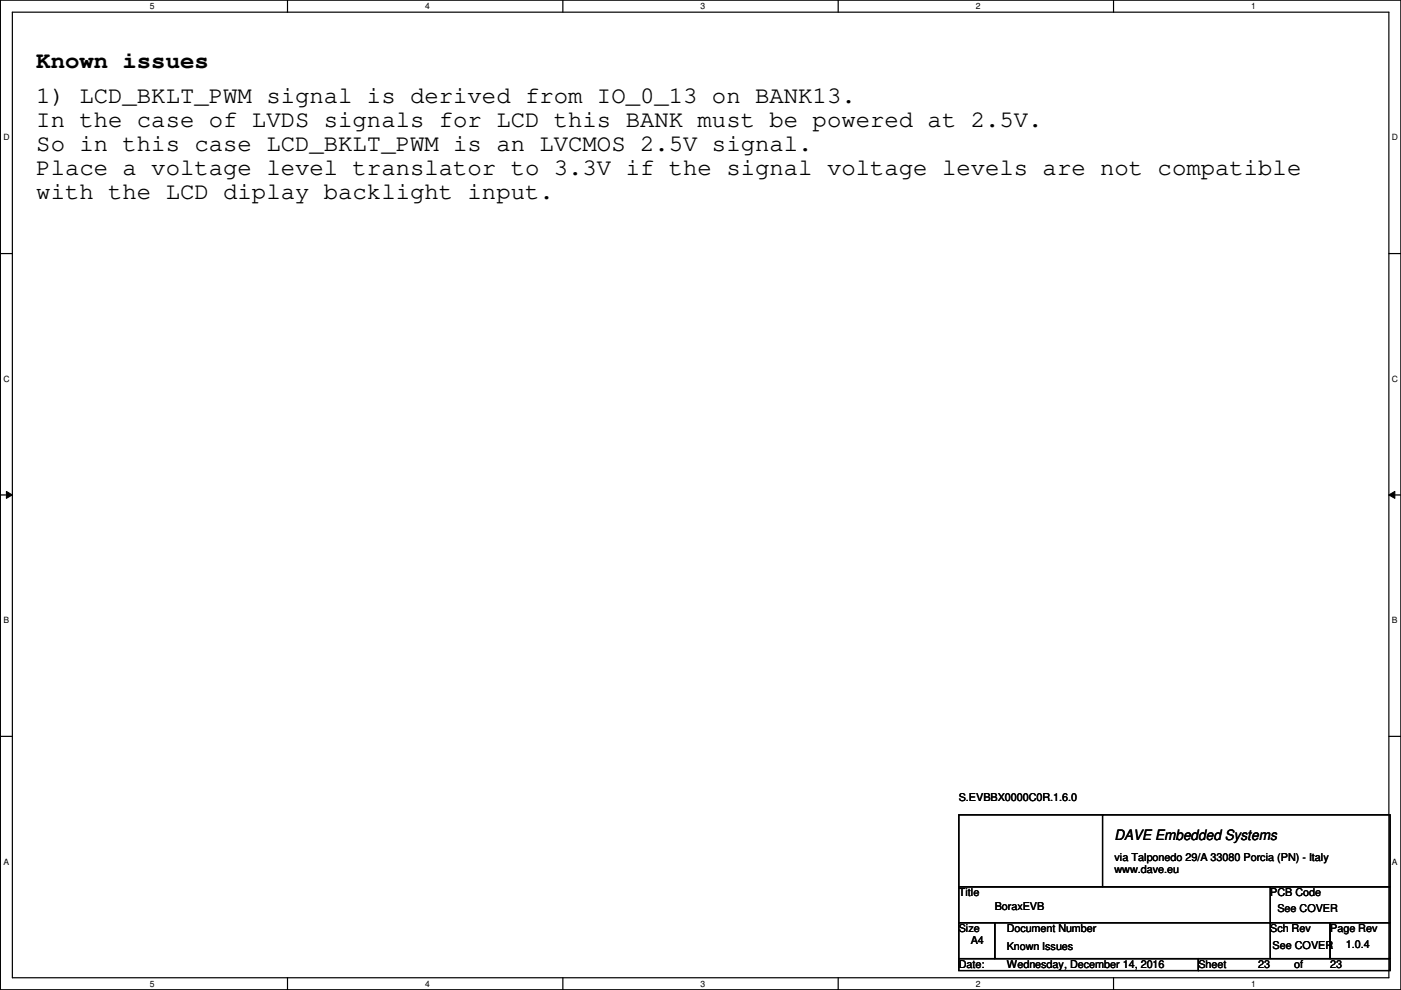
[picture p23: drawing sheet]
<svg xmlns="http://www.w3.org/2000/svg" width="297mm" height="210mm" viewBox="0 0 297 210" stroke-linecap="round" stroke-linejoin="round" font-family="sans-serif">
<defs><g id="words">
<g font-size="5.1">
<text x="7.7" y="14.5">Known issues</text>
<text x="7.7" y="21.9">1) LCD_BKLT_PWM signal is derived from IO_0_13 on BANK13.</text>
<text x="7.7" y="27">In the case of LVDS signals for LCD this BANK must be powered at 2.5V.</text>
<text x="7.7" y="32">So in this case LCD_BKLT_PWM is an LVCMOS 2.5V signal.</text>
<text x="7.7" y="37.1">Place a voltage level translator to 3.3V if the signal voltage levels are not compatible</text>
<text x="7.7" y="42.2">with the LCD diplay backlight input.</text>
</g>
<text font-size="3" x="236.3" y="178.1">DAVE Embedded Systems</text>
<g font-size="2.3">
<text x="203.3" y="169.8">S.EVBBX0000C0R.1.6.0</text>
<text x="236.3" y="182.5">via Talponedo 29/A 33080 Porcia (PN) - Italy</text>
<text x="236.3" y="185">www.dave.eu</text>
<text x="203.3" y="190.1">Title</text>
<text x="269.3" y="190.1">PCB Code</text>
<text x="203.3" y="197.7">Size</text>
<text x="210.9" y="192.9">BoraxEVB</text>
<text x="213.4" y="197.7">Document Number</text>
<text x="269.3" y="197.7">Sch Rev</text>
<text x="270.8" y="193.4">See COVER</text>
<text x="282" y="197.7">Page Rev</text>
<text x="205.8" y="200.2">A4</text>
<text x="213.4" y="201.5">Known Issues</text>
<text x="269.8" y="201.3">See COVER</text>
<text x="285.3" y="201">1.0.4</text>
<text x="203.3" y="205.3">Date:</text>
<text x="213.4" y="205.3">Wednesday, December 14, 2016</text>
<text x="254.1" y="205.3">Sheet</text>
<text x="266.8" y="205.3">23</text>
<text x="274.4" y="205.3">of</text>
<text x="282" y="205.3">23</text>
</g>
<g font-size="1.8">
<text x="31.8" y="1.9">5</text>
<text x="90.1" y="1.9">4</text>
<text x="148.5" y="1.9">3</text>
<text x="206.9" y="1.9">2</text>
<text x="265.3" y="1.9">1</text>
<text x=".7" y="29.8">D</text>
<text x="295.1" y="29.8">D</text>
<text x=".7" y="80.9">C</text>
<text x="295.1" y="80.9">C</text>
<text x=".7" y="132.1">B</text>
<text x="295.1" y="132.1">B</text>
<text x=".7" y="183.3">A</text>
<text x="295.1" y="183.3">A</text>
<text x="31.8" y="209.2">5</text>
<text x="90.1" y="209.2">4</text>
<text x="148.5" y="209.2">3</text>
<text x="206.9" y="209.2">2</text>
<text x="265.3" y="209.2">1</text>
</g>
</g></defs>
<path d="M.1 0h296.9v209.8h-296.9zM2.6 2.6h291.9v204.7h-291.9z" fill="none" stroke="#000" stroke-width=".25"/>
<g fill="#fff">
<path d="M31.8 .3h1v2h-1z"/>
<path d="M31.8 207.6h1v1.9h-1z"/>
</g>
<path d="M61 0v2.6M61 207.3v2.5" fill="none" stroke="#000" stroke-width=".25"/>
<g fill="#fff">
<path d="M90.1 .3h1v2h-1z"/>
<path d="M90.1 207.6h1v1.9h-1z"/>
</g>
<path d="M119.3 0v2.6M119.3 207.3v2.5" fill="none" stroke="#000" stroke-width=".25"/>
<g fill="#fff">
<path d="M148.5 .3h1v2h-1z"/>
<path d="M148.5 207.6h1v1.9h-1z"/>
</g>
<path d="M177.7 0v2.6M177.7 207.3v2.5" fill="none" stroke="#000" stroke-width=".25"/>
<g fill="#fff">
<path d="M206.9 .3h1v2h-1z"/>
<path d="M206.9 207.6h1v1.9h-1z"/>
</g>
<path d="M236.1 0v2.6M236.1 207.3v2.5" fill="none" stroke="#000" stroke-width=".25"/>
<g fill="#fff">
<path d="M265.3 .3h.9v2h-.9z"/>
<path d="M265.3 207.6h.9v1.9h-.9z"/>
<path d="M.7 28.2h1.3v1.9h-1.3z"/>
<path d="M295.1 28.2h1.3v1.9h-1.3z"/>
<path d="M.7 79.3h1.3v2h-1.3z"/>
<path d="M295.1 79.3h1.3v2h-1.3z"/>
</g>
<path d="M.1 53.8h2.5M294.5 53.8h2.5" fill="none" stroke="#000" stroke-width=".25"/>
<g fill="#fff">
<path d="M.7 130.5h1.2v2h-1.2z"/>
<path d="M295.1 130.5h1.2v2h-1.2z"/>
</g>
<path d="M.1 104.9h2.5M294.5 104.9h2.5" fill="none" stroke="#000" stroke-width=".25"/>
<path d="M1.4 104.2l1.2 .7-1.2 .8zM294.5 104.9l1.2-.7v1.5z" fill="#000"/>
<path d="M1.4 104.2l1.2 .7-1.2 .8zM294.5 104.9l1.2-.7v1.5z" fill="none" stroke="#000" stroke-width=".21"/>
<g fill="#fff">
<path d="M.7 181.7h1.2v2h-1.2z"/>
<path d="M295.1 181.7h1.2v2h-1.2z"/>
</g>
<g fill="none" stroke="#000" stroke-width=".25">
<path d="M.1 156.1h2.5M294.5 156.1h2.5M203.3 172.8h91.4v15.2h-91.4zM233.8 172.8h.1M233.8 172.8v15.2M203.3 188h91.4v7.6h-91.4zM203.3 195.6h7.6v7.6h-7.6zM210.9 195.6h71.1v7.6h-71.1zM269.3 195.6h.1M269.3 188h.1M269.3 188v15.2M282 195.6h12.7v7.6h-12.7z"/>
<path d="M203.3 203.2h50.8v2.6h-50.8zM254.1 203.2h40.6v2.6h-40.6z"/>
</g>
<use href="#words"/>
</svg>
